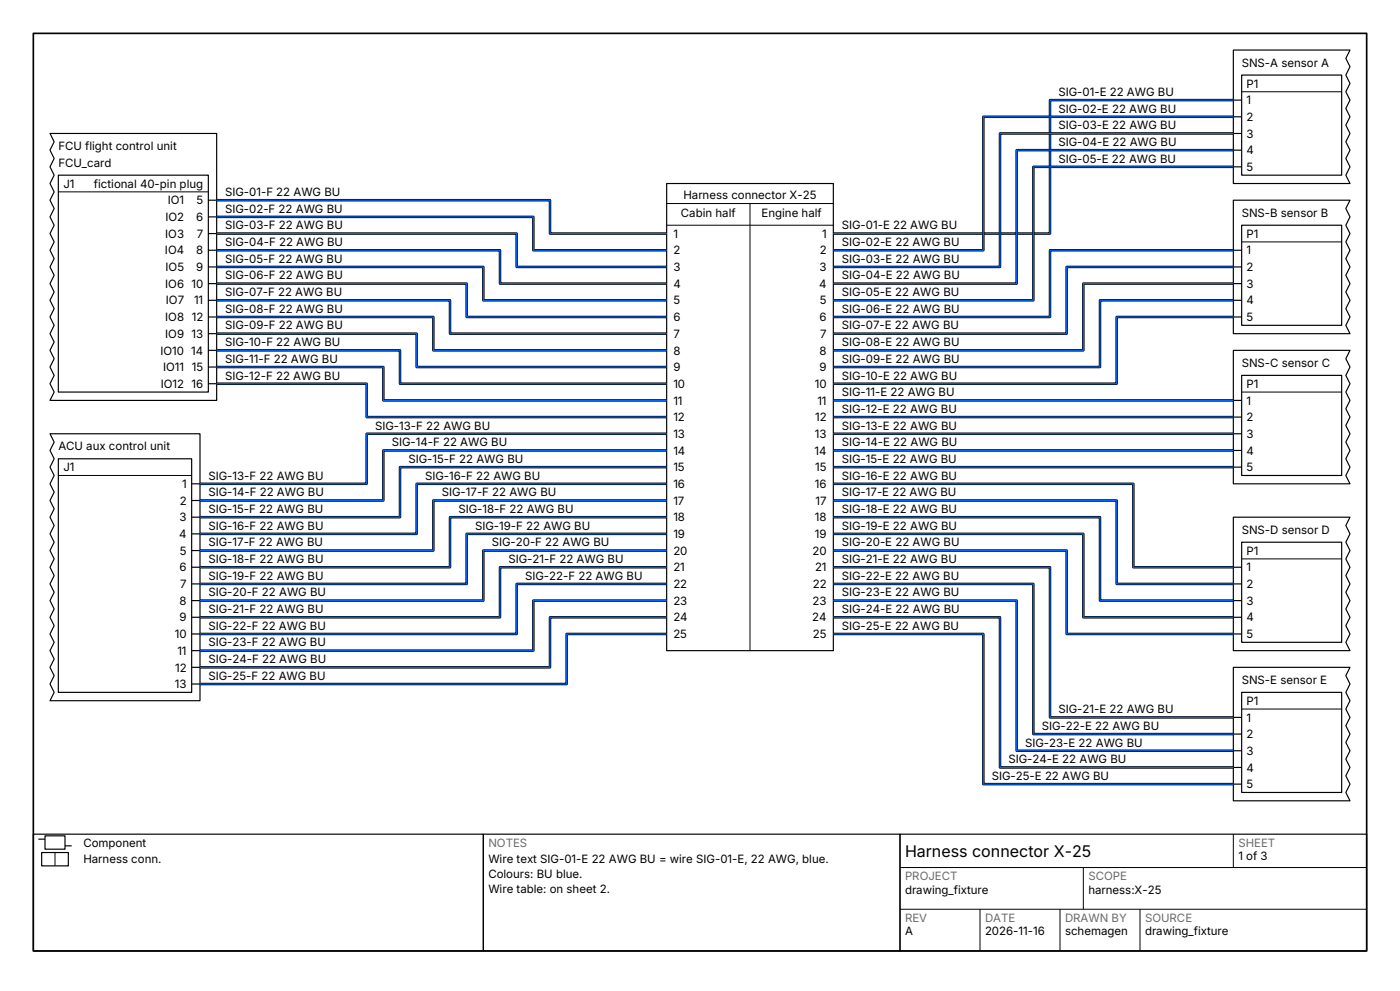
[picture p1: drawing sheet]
<svg xmlns="http://www.w3.org/2000/svg" width="420mm" height="297mm" viewBox="0 0 420 297" stroke-linecap="round" stroke-linejoin="round" font-family="sans-serif">
<defs><g id="words">
<text font-size="4.8" x="271.5" y="256.7">Harness connector X-25</text>
<g font-size="3.4">
<text x="372.5" y="20">SNS-A sensor A</text>
<text x="317.5" y="28.7">SIG-01-E 22 AWG BU</text>
<text x="374" y="26.2">P1</text>
<text x="317.5" y="33.7">SIG-02-E 22 AWG BU</text>
<text x="374" y="31.2">1</text>
<text x="317.5" y="38.7">SIG-03-E 22 AWG BU</text>
<text x="374" y="36.2">2</text>
<text x="374" y="41.2">3</text>
<text x="17.5" y="45">FCU flight control unit</text>
<text x="317.5" y="43.7">SIG-04-E 22 AWG BU</text>
<text x="374" y="46.2">4</text>
<text x="17.5" y="50">FCU_card</text>
<text x="317.5" y="48.7">SIG-05-E 22 AWG BU</text>
<text x="374" y="51.2">5</text>
<text x="19" y="56.2">J1</text>
<text x="28.2" y="56.2">fictional 40-pin plug</text>
<text x="67.5" y="58.7">SIG-01-F 22 AWG BU</text>
<text x="205" y="59.7">Harness connector X-25</text>
<text x="50.3" y="61.2">IO1</text>
<text x="59" y="61.2">5</text>
<text x="67.5" y="63.7">SIG-02-F 22 AWG BU</text>
<text x="204.3" y="65">Cabin half</text>
<text x="228.4" y="65">Engine half</text>
<text x="372.5" y="65">SNS-B sensor B</text>
<text x="49.6" y="71.2">IO3</text>
<text x="49.6" y="66.2">IO2</text>
<text x="58.9" y="66.2">6</text>
<text x="59.1" y="71.2">7</text>
<text x="67.5" y="68.7">SIG-03-F 22 AWG BU</text>
<text x="202" y="71.2">1</text>
<text x="246.6" y="71.2">1</text>
<text x="252.5" y="68.7">SIG-01-E 22 AWG BU</text>
<text x="374" y="71.2">P1</text>
<text x="49.5" y="76.2">IO4</text>
<text x="58.9" y="76.2">8</text>
<text x="67.5" y="73.7">SIG-04-F 22 AWG BU</text>
<text x="202" y="76.2">2</text>
<text x="245.9" y="76.2">2</text>
<text x="252.5" y="73.7">SIG-02-E 22 AWG BU</text>
<text x="374" y="76.2">1</text>
<text x="49.7" y="81.2">IO5</text>
<text x="58.9" y="81.2">9</text>
<text x="67.5" y="78.7">SIG-05-F 22 AWG BU</text>
<text x="67.5" y="83.7">SIG-06-F 22 AWG BU</text>
<text x="202" y="81.2">3</text>
<text x="245.9" y="81.2">3</text>
<text x="252.5" y="78.7">SIG-03-E 22 AWG BU</text>
<text x="252.5" y="83.7">SIG-04-E 22 AWG BU</text>
<text x="374" y="81.2">2</text>
<text x="49.6" y="86.2">IO6</text>
<text x="57.4" y="86.2">10</text>
<text x="67.5" y="88.7">SIG-07-F 22 AWG BU</text>
<text x="202" y="86.2">4</text>
<text x="245.8" y="86.2">4</text>
<text x="252.5" y="88.7">SIG-05-E 22 AWG BU</text>
<text x="374" y="86.2">3</text>
<text x="49.8" y="91.2">IO7</text>
<text x="58.2" y="91.2">11</text>
<text x="67.5" y="93.7">SIG-08-F 22 AWG BU</text>
<text x="202" y="91.2">5</text>
<text x="246" y="91.2">5</text>
<text x="252.5" y="93.7">SIG-06-E 22 AWG BU</text>
<text x="374" y="91.2">4</text>
<text x="49.6" y="101.2">IO9</text>
<text x="49.6" y="96.2">IO8</text>
<text x="57.5" y="101.2">13</text>
<text x="57.5" y="96.2">12</text>
<text x="67.5" y="98.7">SIG-09-F 22 AWG BU</text>
<text x="202" y="96.2">6</text>
<text x="202" y="101.2">7</text>
<text x="245.9" y="96.2">6</text>
<text x="246.1" y="101.2">7</text>
<text x="252.5" y="98.7">SIG-07-E 22 AWG BU</text>
<text x="374" y="96.2">5</text>
<text x="48.1" y="106.2">IO10</text>
<text x="57.4" y="106.2">14</text>
<text x="67.5" y="103.7">SIG-10-F 22 AWG BU</text>
<text x="202" y="106.2">8</text>
<text x="245.9" y="106.2">8</text>
<text x="252.5" y="103.7">SIG-08-E 22 AWG BU</text>
<text x="48.9" y="111.2">IO11</text>
<text x="57.6" y="111.2">15</text>
<text x="67.5" y="108.7">SIG-11-F 22 AWG BU</text>
<text x="67.5" y="113.7">SIG-12-F 22 AWG BU</text>
<text x="202" y="111.2">9</text>
<text x="245.9" y="111.2">9</text>
<text x="252.5" y="108.7">SIG-09-E 22 AWG BU</text>
<text x="252.5" y="113.7">SIG-10-E 22 AWG BU</text>
<text x="372.5" y="110">SNS-C sensor C</text>
<text x="48.2" y="116.2">IO12</text>
<text x="57.5" y="116.2">16</text>
<text x="202" y="116.2">10</text>
<text x="244.4" y="116.2">10</text>
<text x="252.5" y="118.7">SIG-11-E 22 AWG BU</text>
<text x="374" y="116.2">P1</text>
<text x="202" y="121.2">11</text>
<text x="245.2" y="121.2">11</text>
<text x="252.5" y="123.7">SIG-12-E 22 AWG BU</text>
<text x="374" y="121.2">1</text>
<text x="112.5" y="128.7">SIG-13-F 22 AWG BU</text>
<text x="202" y="126.2">12</text>
<text x="202" y="131.2">13</text>
<text x="244.5" y="131.2">13</text>
<text x="244.5" y="126.2">12</text>
<text x="252.5" y="128.7">SIG-13-E 22 AWG BU</text>
<text x="374" y="126.2">2</text>
<text x="374" y="131.2">3</text>
<text x="17.5" y="135">ACU aux control unit</text>
<text x="117.5" y="133.7">SIG-14-F 22 AWG BU</text>
<text x="202" y="136.2">14</text>
<text x="244.4" y="136.2">14</text>
<text x="252.5" y="133.7">SIG-14-E 22 AWG BU</text>
<text x="374" y="136.2">4</text>
<text x="19" y="141.2">J1</text>
<text x="62.5" y="143.7">SIG-13-F 22 AWG BU</text>
<text x="122.5" y="138.7">SIG-15-F 22 AWG BU</text>
<text x="127.5" y="143.7">SIG-16-F 22 AWG BU</text>
<text x="202" y="141.2">15</text>
<text x="244.6" y="141.2">15</text>
<text x="252.5" y="138.7">SIG-15-E 22 AWG BU</text>
<text x="252.5" y="143.7">SIG-16-E 22 AWG BU</text>
<text x="374" y="141.2">5</text>
<text x="54.6" y="146.2">1</text>
<text x="62.5" y="148.7">SIG-14-F 22 AWG BU</text>
<text x="132.5" y="148.7">SIG-17-F 22 AWG BU</text>
<text x="202" y="146.2">16</text>
<text x="244.5" y="146.2">16</text>
<text x="252.5" y="148.7">SIG-17-E 22 AWG BU</text>
<text x="53.9" y="151.2">2</text>
<text x="62.5" y="153.7">SIG-15-F 22 AWG BU</text>
<text x="137.5" y="153.7">SIG-18-F 22 AWG BU</text>
<text x="202" y="151.2">17</text>
<text x="244.7" y="151.2">17</text>
<text x="252.5" y="153.7">SIG-18-E 22 AWG BU</text>
<text x="53.8" y="161.2">4</text>
<text x="53.9" y="156.2">3</text>
<text x="62.5" y="158.7">SIG-16-F 22 AWG BU</text>
<text x="142.5" y="158.7">SIG-19-F 22 AWG BU</text>
<text x="202" y="156.2">18</text>
<text x="202" y="161.2">19</text>
<text x="244.5" y="161.2">19</text>
<text x="244.5" y="156.2">18</text>
<text x="252.5" y="158.7">SIG-19-E 22 AWG BU</text>
<text x="372.5" y="160">SNS-D sensor D</text>
<text x="54" y="166.2">5</text>
<text x="62.5" y="163.7">SIG-17-F 22 AWG BU</text>
<text x="147.5" y="163.7">SIG-20-F 22 AWG BU</text>
<text x="202" y="166.2">20</text>
<text x="243.7" y="166.2">20</text>
<text x="252.5" y="163.7">SIG-20-E 22 AWG BU</text>
<text x="374" y="166.2">P1</text>
<text x="53.9" y="171.2">6</text>
<text x="62.5" y="168.7">SIG-18-F 22 AWG BU</text>
<text x="62.5" y="173.7">SIG-19-F 22 AWG BU</text>
<text x="152.5" y="168.7">SIG-21-F 22 AWG BU</text>
<text x="157.5" y="173.7">SIG-22-F 22 AWG BU</text>
<text x="202" y="171.2">21</text>
<text x="244.5" y="171.2">21</text>
<text x="252.5" y="168.7">SIG-21-E 22 AWG BU</text>
<text x="252.5" y="173.7">SIG-22-E 22 AWG BU</text>
<text x="374" y="171.2">1</text>
<text x="54.1" y="176.2">7</text>
<text x="62.5" y="178.7">SIG-20-F 22 AWG BU</text>
<text x="202" y="176.2">22</text>
<text x="243.8" y="176.2">22</text>
<text x="252.5" y="178.7">SIG-23-E 22 AWG BU</text>
<text x="374" y="176.2">2</text>
<text x="53.9" y="181.2">8</text>
<text x="62.5" y="183.7">SIG-21-F 22 AWG BU</text>
<text x="202" y="181.2">23</text>
<text x="243.8" y="181.2">23</text>
<text x="252.5" y="183.7">SIG-24-E 22 AWG BU</text>
<text x="374" y="181.2">3</text>
<text x="52.4" y="191.2">10</text>
<text x="53.9" y="186.2">9</text>
<text x="62.5" y="188.7">SIG-22-F 22 AWG BU</text>
<text x="202" y="186.2">24</text>
<text x="202" y="191.2">25</text>
<text x="243.7" y="186.2">24</text>
<text x="243.9" y="191.2">25</text>
<text x="252.5" y="188.7">SIG-25-E 22 AWG BU</text>
<text x="374" y="186.2">4</text>
<text x="374" y="191.2">5</text>
<text x="53.2" y="196.2">11</text>
<text x="62.5" y="193.7">SIG-23-F 22 AWG BU</text>
<text x="52.5" y="201.2">12</text>
<text x="62.5" y="198.7">SIG-24-F 22 AWG BU</text>
<text x="62.5" y="203.7">SIG-25-F 22 AWG BU</text>
<text x="52.5" y="206.2">13</text>
<text x="372.5" y="205">SNS-E sensor E</text>
<text x="317.5" y="213.7">SIG-21-E 22 AWG BU</text>
<text x="374" y="211.2">P1</text>
<text x="312.5" y="218.7">SIG-22-E 22 AWG BU</text>
<text x="374" y="216.2">1</text>
<text x="374" y="221.2">2</text>
<text x="307.5" y="223.7">SIG-23-E 22 AWG BU</text>
<text x="374" y="226.2">3</text>
<text x="297.5" y="233.7">SIG-25-E 22 AWG BU</text>
<text x="302.5" y="228.7">SIG-24-E 22 AWG BU</text>
<text x="374" y="231.2">4</text>
<text x="374" y="236.2">5</text>
<text x="25" y="253.7">Component</text>
<text x="371.5" y="257.8">1 of 3</text>
<text x="25" y="258.7">Harness conn.</text>
<text x="146.5" y="258.7">Wire text SIG-01-E 22 AWG BU = wire SIG-01-E, 22 AWG, blue.</text>
<text x="146.5" y="263.2">Colours: BU blue.</text>
<text x="146.5" y="267.7">Wire table: on sheet 2.</text>
<text x="271.5" y="267.8">drawing_fixture</text>
<text x="326.5" y="267.8">harness:X-25</text>
<text x="271.5" y="280.3">A</text>
<text x="295.5" y="280.3">2026-11-16</text>
<text x="319.5" y="280.3">schemagen</text>
<text x="343.5" y="280.3">drawing_fixture</text>
</g>
<g font-size="3.4" fill="#6b6b6b">
<text x="146.5" y="253.7">NOTES</text>
<text x="371.5" y="253.7">SHEET</text>
<text x="271.5" y="263.7">PROJECT</text>
<text x="326.5" y="263.7">SCOPE</text>
<text x="271.5" y="276.2">REV</text>
<text x="295.5" y="276.2">DATE</text>
<text x="319.5" y="276.2">DRAWN BY</text>
<text x="343.5" y="276.2">SOURCE</text>
</g>
</g></defs>
<path d="M10 10h400v275h-400z" fill="none" stroke="#000" stroke-width=".5"/>
<path d="M10 250h135v35h-135zM11.5 251.5h2M12.5 255.5h8v4h-8zM13.5 250.5h6v4h-6zM19.5 253.5h2M145 250h125v35h-125zM270 250h140v35h-140z" fill="none" stroke="#000" stroke-width=".35"/>
<path d="M16.5 255.5v4M270 260h140M325 260v12.5M370 250v10M270 272.5h140M294 272.5v12.5M318 272.5v12.5M342 272.5v12.5" fill="none" stroke="#000" stroke-width=".3"/>
<g fill="#fff" stroke="#000" stroke-width=".35">
<path d="M15 130h45v80h-45l1.2-2.5-1.2-2.5 1.2-2.5-1.2-2.5 1.2-2.5-1.2-2.5 1.2-2.5-1.2-2.5 1.2-2.5-1.2-2.5 1.2-2.5-1.2-2.5 1.2-2.5-1.2-2.5 1.2-2.5-1.2-2.5 1.2-2.5-1.2-2.5 1.2-2.5-1.2-2.5 1.2-2.5-1.2-2.5 1.2-2.5-1.2-2.5 1.2-2.5-1.2-2.5 1.2-2.5-1.2-2.5 1.2-2.5-1.2-2.5 1.2-2.5z" fill-rule="evenodd"/>
<path d="M17.5 137.5h40v70h-40z" fill-rule="evenodd"/>
</g>
<path d="M17.5 142.5h40" fill="none" stroke="#000" stroke-width=".3"/>
<g fill="none" stroke="#000" stroke-width=".35">
<path d="M57.5 145h2.5M57.5 150h2.5M57.5 155h2.5M57.5 160h2.5M57.5 165h2.5M57.5 170h2.5M57.5 175h2.5M57.5 180h2.5M57.5 185h2.5M57.5 190h2.5M57.5 195h2.5M57.5 200h2.5"/>
<path d="M57.5 205h2.5"/>
</g>
<g fill="#fff" stroke="#000" stroke-width=".35">
<path d="M15 40h50v80h-50l1.2-2.5-1.2-2.5 1.2-2.5-1.2-2.5 1.2-2.5-1.2-2.5 1.2-2.5-1.2-2.5 1.2-2.5-1.2-2.5 1.2-2.5-1.2-2.5 1.2-2.5-1.2-2.5 1.2-2.5-1.2-2.5 1.2-2.5-1.2-2.5 1.2-2.5-1.2-2.5 1.2-2.5-1.2-2.5 1.2-2.5-1.2-2.5 1.2-2.5-1.2-2.5 1.2-2.5-1.2-2.5 1.2-2.5-1.2-2.5 1.2-2.5z" fill-rule="evenodd"/>
<path d="M17.5 52.5h45v65h-45z" fill-rule="evenodd"/>
</g>
<path d="M17.5 57.5h45" fill="none" stroke="#000" stroke-width=".3"/>
<path d="M62.5 60h2.5M62.5 65h2.5M62.5 70h2.5M62.5 75h2.5M62.5 80h2.5M62.5 85h2.5M62.5 90h2.5M62.5 95h2.5M62.5 100h2.5M62.5 105h2.5M62.5 110h2.5M62.5 115h2.5" fill="none" stroke="#000" stroke-width=".35"/>
<g fill="#fff" stroke="#000" stroke-width=".35">
<path d="M370 15h35l-1.3 2.5 1.3 2.5-1.3 2.5 1.3 2.5-1.3 2.5 1.3 2.5-1.3 2.5 1.3 2.5-1.3 2.5 1.3 2.5-1.3 2.5 1.3 2.5-1.3 2.5 1.3 2.5-1.3 2.5 1.3 2.5h-35z" fill-rule="evenodd"/>
<path d="M372.5 22.5h30v30h-30z" fill-rule="evenodd"/>
</g>
<path d="M372.5 27.5h30" fill="none" stroke="#000" stroke-width=".3"/>
<path d="M370 30h2.5M370 35h2.5M370 40h2.5M370 45h2.5M370 50h2.5" fill="none" stroke="#000" stroke-width=".35"/>
<g fill="#fff" stroke="#000" stroke-width=".35">
<path d="M370 60h35l-1.3 2.5 1.3 2.5-1.3 2.5 1.3 2.5-1.3 2.5 1.3 2.5-1.3 2.5 1.3 2.5-1.3 2.5 1.3 2.5-1.3 2.5 1.3 2.5-1.3 2.5 1.3 2.5-1.3 2.5 1.3 2.5h-35z" fill-rule="evenodd"/>
<path d="M372.5 67.5h30v30h-30z" fill-rule="evenodd"/>
</g>
<path d="M372.5 72.5h30" fill="none" stroke="#000" stroke-width=".3"/>
<path d="M370 75h2.5M370 80h2.5M370 85h2.5M370 90h2.5M370 95h2.5" fill="none" stroke="#000" stroke-width=".35"/>
<g fill="#fff" stroke="#000" stroke-width=".35">
<path d="M370 105h35l-1.3 2.5 1.3 2.5-1.3 2.5 1.3 2.5-1.3 2.5 1.3 2.5-1.3 2.5 1.3 2.5-1.3 2.5 1.3 2.5-1.3 2.5 1.3 2.5-1.3 2.5 1.3 2.5-1.3 2.5 1.3 2.5h-35z" fill-rule="evenodd"/>
<path d="M372.5 112.5h30v30h-30z" fill-rule="evenodd"/>
</g>
<path d="M372.5 117.5h30" fill="none" stroke="#000" stroke-width=".3"/>
<path d="M370 120h2.5M370 125h2.5M370 130h2.5M370 135h2.5M370 140h2.5" fill="none" stroke="#000" stroke-width=".35"/>
<g fill="#fff" stroke="#000" stroke-width=".35">
<path d="M370 155h35l-1.3 2.5 1.3 2.5-1.3 2.5 1.3 2.5-1.3 2.5 1.3 2.5-1.3 2.5 1.3 2.5-1.3 2.5 1.3 2.5-1.3 2.5 1.3 2.5-1.3 2.5 1.3 2.5-1.3 2.5 1.3 2.5h-35z" fill-rule="evenodd"/>
<path d="M372.5 162.5h30v30h-30z" fill-rule="evenodd"/>
</g>
<path d="M372.5 167.5h30" fill="none" stroke="#000" stroke-width=".3"/>
<path d="M370 170h2.5M370 175h2.5M370 180h2.5M370 185h2.5M370 190h2.5" fill="none" stroke="#000" stroke-width=".35"/>
<g fill="#fff" stroke="#000" stroke-width=".35">
<path d="M370 200h35l-1.3 2.5 1.3 2.5-1.3 2.5 1.3 2.5-1.3 2.5 1.3 2.5-1.3 2.5 1.3 2.5-1.3 2.5 1.3 2.5-1.3 2.5 1.3 2.5-1.3 2.5 1.3 2.5-1.3 2.5 1.3 2.5h-35z" fill-rule="evenodd"/>
<path d="M372.5 207.5h30v30h-30z" fill-rule="evenodd"/>
</g>
<path d="M372.5 212.5h30" fill="none" stroke="#000" stroke-width=".3"/>
<path d="M370 215h2.5M370 220h2.5M370 225h2.5M370 230h2.5M370 235h2.5" fill="none" stroke="#000" stroke-width=".35"/>
<path d="M200 55h50v140h-50z" fill-rule="evenodd" fill="#fff" stroke="#000" stroke-width=".35"/>
<path d="M200 67.5h50M200 61h50M225 61v134" fill="none" stroke="#000" stroke-width=".3"/>
<g fill="none" stroke="#000" stroke-width=".75" stroke-linecap="butt">
<path d="M370 30h-55v40h-65M370 35h-75v40h-45M370 40h-70v40h-50M370 45h-65v40h-55M370 50h-60v40h-60M65 60h100v10h35M65 65h95v10h40M65 70h90v10h45M65 75h85v10h50M370 75h-55v20h-65M65 80h80v10h55M65 85h75v10h60"/>
<path d="M65 90h70v10h65M65 95h65v10h70M370 80h-50v20h-70M370 85h-45v20h-75M370 90h-40v20h-80M370 95h-35v20h-85M65 100h60v10h75M65 105h55v10h80M65 110h50v10h85M65 115h45v10h90M250 120h120M200 130h-90v15h-50"/>
<path d="M200 135h-85v15h-55M200 140h-80v15h-60M250 125h120M250 130h120M250 135h120M250 140h120M200 145h-75v15h-65M200 150h-70v15h-70M200 155h-65v15h-75M200 160h-60v15h-80M250 145h90v25h30M250 150h85v25h35"/>
<path d="M250 155h80v25h40M250 160h75v25h45M200 165h-55v15h-85M200 170h-50v15h-90M200 175h-45v15h-95M250 165h70v25h50M250 170h65v45h55M250 175h60v45h60M200 180h-40v15h-100M200 185h-35v15h-105M200 190h-30v15h-110M250 180h55v45h65"/>
<path d="M250 185h50v45h70M250 190h45v45h75"/>
</g>
<g fill="none" stroke="#06f" stroke-width=".35">
<path d="M370 30h-55v40h-65M370 35h-75v40h-45M370 40h-70v40h-50M370 45h-65v40h-55M370 50h-60v40h-60M65 60h100v10h35M65 65h95v10h40M65 70h90v10h45M65 75h85v10h50M370 75h-55v20h-65M65 80h80v10h55M65 85h75v10h60"/>
<path d="M65 90h70v10h65M65 95h65v10h70M370 80h-50v20h-70M370 85h-45v20h-75M370 90h-40v20h-80M370 95h-35v20h-85M65 100h60v10h75M65 105h55v10h80M65 110h50v10h85M65 115h45v10h90M250 120h120M200 130h-90v15h-50"/>
<path d="M200 135h-85v15h-55M200 140h-80v15h-60M250 125h120M250 130h120M250 135h120M250 140h120M200 145h-75v15h-65M200 150h-70v15h-70M200 155h-65v15h-75M200 160h-60v15h-80M250 145h90v25h30M250 150h85v25h35"/>
<path d="M250 155h80v25h40M250 160h75v25h45M200 165h-55v15h-85M200 170h-50v15h-90M200 175h-45v15h-95M250 165h70v25h50M250 170h65v45h55M250 175h60v45h60M200 180h-40v15h-100M200 185h-35v15h-105M200 190h-30v15h-110M250 180h55v45h65"/>
<path d="M250 185h50v45h70M250 190h45v45h75"/>
</g>
<use href="#words"/>
</svg>
